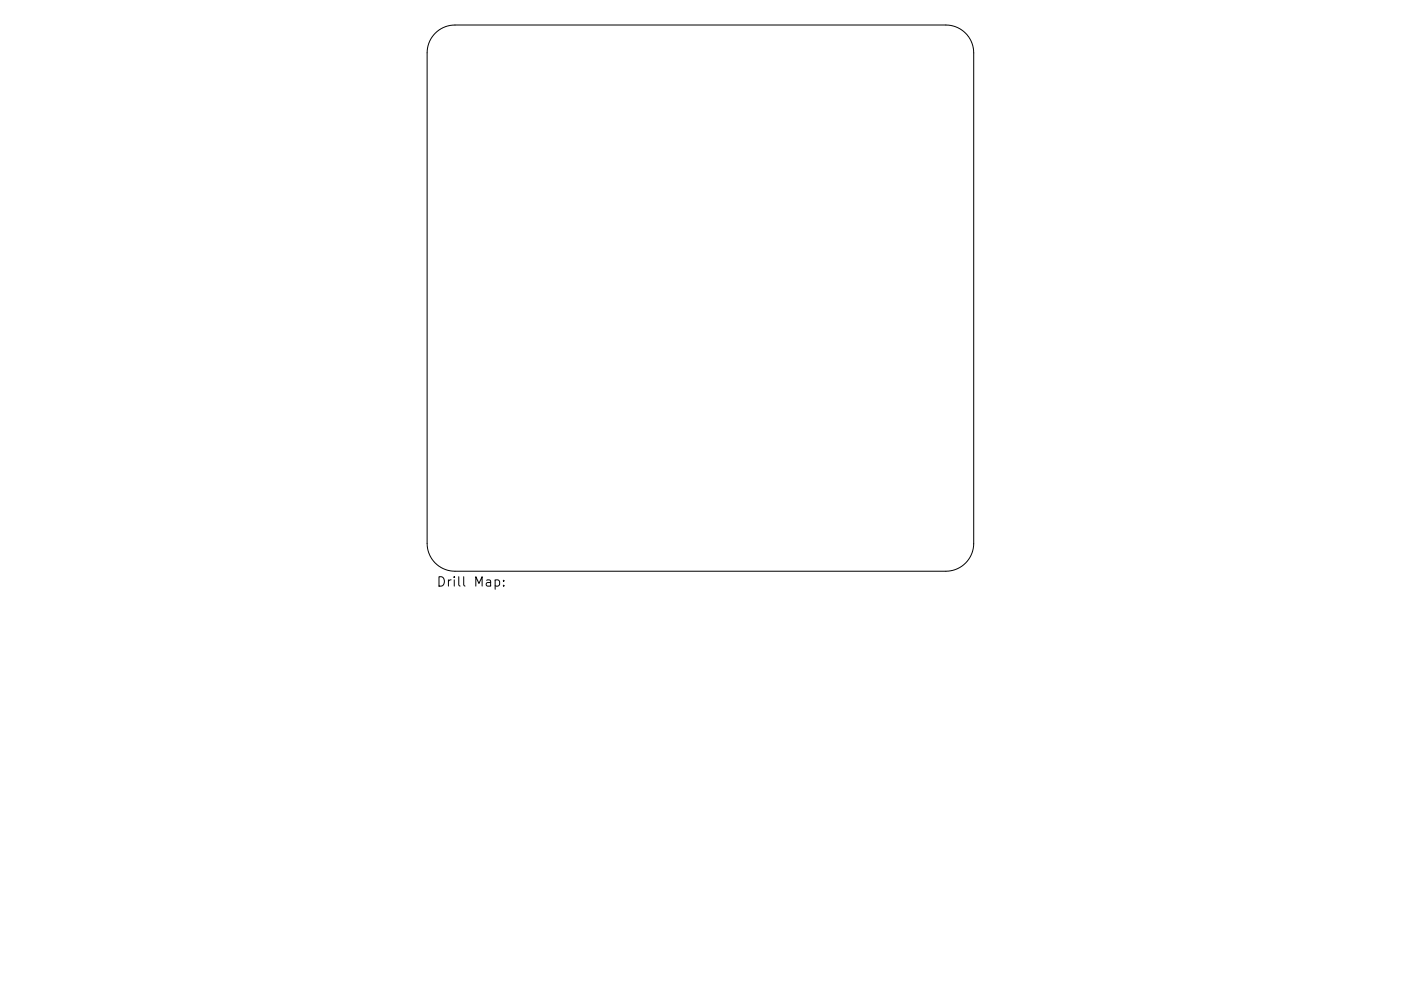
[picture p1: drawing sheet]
<svg xmlns="http://www.w3.org/2000/svg" width="297mm" height="210mm" viewBox="0 0 297 210" stroke-linecap="round" stroke-linejoin="round" font-family="sans-serif">
<defs><g id="words">
<text font-size="2.8" x="92.5" y="124.5">Drill Map:</text>
</g></defs>
<path d="M92.3 7a5.9 5.9 0 0 1 4.2-1.7h104a5.9 5.9 0 0 1 5.9 5.9v104.1a5.9 5.9 0 0 1-5.9 5.9h-104a5.9 5.9 0 0 1-5.9-5.9v-104.1a5.9 5.9 0 0 1 1.7-4.2zM105 123.1l.6-.1 .3 .4v.6l-.2 .3h-.7M106.8 124.2v.2M106.8 123.1v.2" fill="none" stroke="#000" stroke-width=".21"/>
<use href="#words"/>
</svg>
